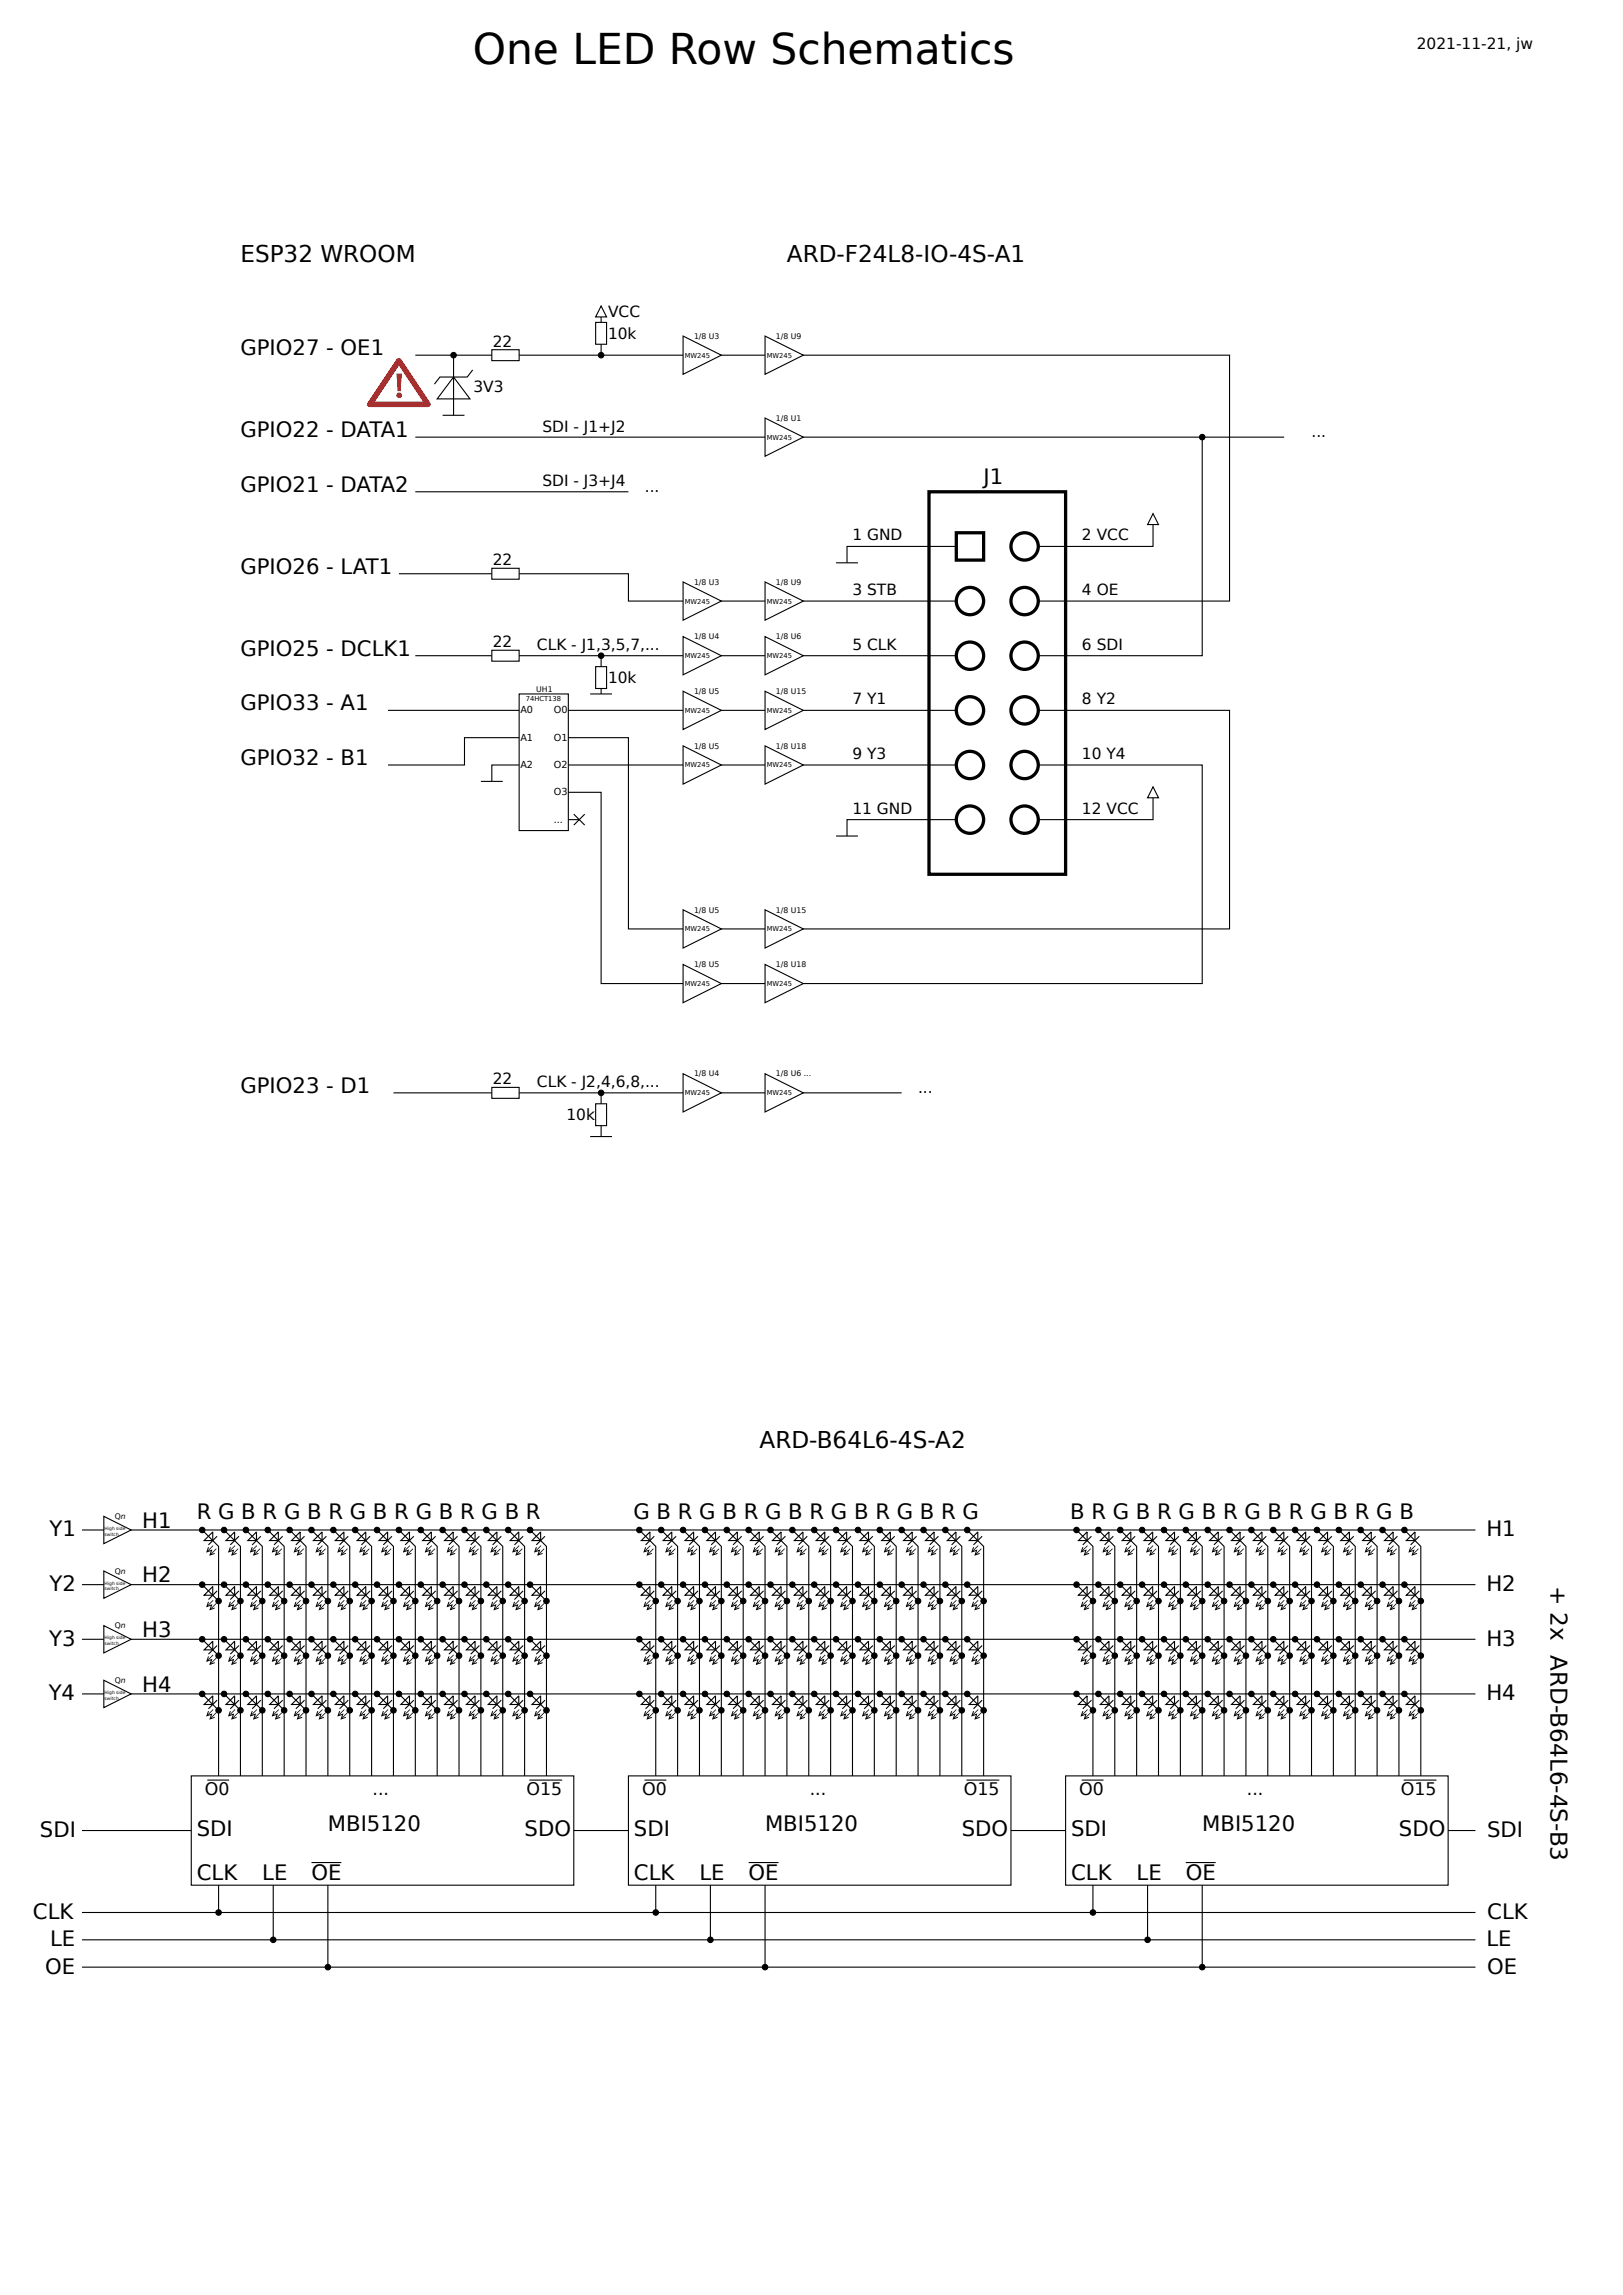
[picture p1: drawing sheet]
<svg xmlns="http://www.w3.org/2000/svg" width="297mm" height="420mm" viewBox="0 0 297 420" stroke-linecap="round" stroke-linejoin="round" font-family="sans-serif">
<defs><g id="words">
<text font-size="7.8" x="86.5" y="11.7">One LED Row Schematics</text>
<text font-size="5.6" fill="#f00" x="71.9" y="72.6">!</text>
<g font-size="4.2">
<text x="44" y="48">ESP32 WROOM</text>
<text x="144" y="48">ARD-F24L8-IO-4S-A1</text>
<text x="139" y="265">ARD-B64L6-4S-A2</text>
<text x="283.8" y="290.2" transform="rotate(90 283.8 290.2)">+ 2x ARD-B64L6-4S-B3</text>
</g>
<g font-size="3.9">
<text x="44" y="65">GPIO27 - OE1</text>
<text x="44" y="80">GPIO22 - DATA1</text>
<text x="44" y="90">GPIO21 - DATA2</text>
<text x="180" y="88.5">J1</text>
<text x="44" y="105">GPIO26 - LAT1</text>
<text x="44" y="120">GPIO25 - DCLK1</text>
<text x="44" y="130">GPIO33 - A1</text>
<text x="44" y="140">GPIO32 - B1</text>
<text x="44" y="200">GPIO23 - D1</text>
<text x="9" y="281.2">Y1</text>
<text x="26" y="279.6">H1</text>
<text x="36" y="278">R G B R G B R G B R G B R G B R</text>
<text x="115.9" y="278">G B R G B R G B R G B R G B R G</text>
<text x="195.8" y="278">B R G B R G B R G B R G B R G B</text>
<text x="272" y="281.2">H1</text>
<text x="9.1" y="291.2">Y2</text>
<text x="26" y="289.6">H2</text>
<text x="272" y="291.2">H2</text>
<text x="26" y="299.6">H3</text>
<text x="9" y="301.2">Y3</text>
<text x="272" y="301.2">H3</text>
<text x="8.9" y="311.2">Y4</text>
<text x="26" y="309.6">H4</text>
<text x="272" y="311.2">H4</text>
<text x="60" y="335">MBI5120</text>
<text x="140" y="335">MBI5120</text>
<text x="220" y="335">MBI5120</text>
<text x="7.3" y="336.2">SDI</text>
<text x="36" y="336">SDI</text>
<text x="96" y="336">SDO</text>
<text x="116" y="336">SDI</text>
<text x="176" y="336">SDO</text>
<text x="196" y="336">SDI</text>
<text x="256" y="336">SDO</text>
<text x="272.1" y="336.2">SDI</text>
<text x="36" y="344">CLK</text>
<text x="48" y="344">LE</text>
<text x="57" y="344">OE</text>
<text x="116" y="344">CLK</text>
<text x="128" y="344">LE</text>
<text x="137" y="344">OE</text>
<text x="196" y="344">CLK</text>
<text x="208" y="344">LE</text>
<text x="217" y="344">OE</text>
<text x="6" y="351.2">CLK</text>
<text x="272.2" y="351.2">CLK</text>
<text x="9.2" y="356.2">LE</text>
<text x="272" y="356.2">LE</text>
<text x="8.3" y="361.2">OE</text>
<text x="272.2" y="361.2">OE</text>
</g>
<g font-size="3.2">
<text x="37.5" y="328.4">O0</text>
<text x="68.2" y="328.4">...</text>
<text x="96.4" y="328.4">O15</text>
<text x="117.5" y="328.4">O0</text>
<text x="148.2" y="328.4">...</text>
<text x="176.4" y="328.4">O15</text>
<text x="197.5" y="328.4">O0</text>
<text x="228.2" y="328.4">...</text>
<text x="256.4" y="328.4">O15</text>
</g>
<g font-size="2.8">
<text x="259.3" y="9">2021-11-21, jw</text>
<text x="111.3" y="58">VCC</text>
<text x="90.2" y="63.5">22</text>
<text x="111.3" y="62">10k</text>
<text x="86.6" y="71.7">3V3</text>
<text x="99.3" y="79">SDI - J1+J2</text>
<text x="240" y="80">...</text>
<text x="99.3" y="89">SDI - J3+J4</text>
<text x="118" y="90">...</text>
<text x="156" y="98.9">1 GND</text>
<text x="198" y="98.9">2 VCC</text>
<text x="90.2" y="103.5">22</text>
<text x="156" y="108.9">3 STB</text>
<text x="198" y="108.9">4 OE</text>
<text x="90.2" y="118.5">22</text>
<text x="98.3" y="119">CLK - J1,3,5,7,...</text>
<text x="156" y="118.9">5 CLK</text>
<text x="198" y="118.9">6 SDI</text>
<text x="111.3" y="125">10k</text>
<text x="156" y="128.9">7 Y1</text>
<text x="198" y="128.9">8 Y2</text>
<text x="156" y="138.9">9 Y3</text>
<text x="198" y="138.9">10 Y4</text>
<text x="156" y="148.9">11 GND</text>
<text x="198" y="148.9">12 VCC</text>
<text x="90.2" y="198.5">22</text>
<text x="98.3" y="199">CLK - J2,4,6,8,...</text>
<text x="168" y="200">...</text>
<text x="103.6" y="205">10k</text>
</g>
<g font-size="1.8">
<text x="95.2" y="130.5">A0</text>
<text x="101.4" y="130.5">O0</text>
<text x="95.2" y="135.5">A1</text>
<text x="101.4" y="135.5">O1</text>
<text x="95.2" y="140.5">A2</text>
<text x="101.4" y="140.5">O2</text>
<text x="101.4" y="145.5">O3</text>
<text x="101.4" y="150.5">...</text>
</g>
<g font-size="1.4">
<text x="127" y="62">1/8 U3</text>
<text x="142" y="62">1/8 U9</text>
<text x="142" y="77">1/8 U1</text>
<text x="127" y="107">1/8 U3</text>
<text x="142" y="107">1/8 U9</text>
<text x="127" y="117">1/8 U4</text>
<text x="142" y="117">1/8 U6</text>
<text x="98.1" y="126.6">UH1</text>
<text x="127" y="127">1/8 U5</text>
<text x="142" y="127">1/8 U15</text>
<text x="127" y="137">1/8 U5</text>
<text x="142" y="137">1/8 U18</text>
<text x="127" y="167">1/8 U5</text>
<text x="142" y="167">1/8 U15</text>
<text x="127" y="177">1/8 U5</text>
<text x="142" y="177">1/8 U18</text>
<text x="127" y="197">1/8 U4</text>
<text x="142" y="197">1/8 U6 ...</text>
<text x="21" y="278">Qn</text>
<text x="21" y="288">Qn</text>
<text x="21" y="298">Qn</text>
<text x="21" y="308">Qn</text>
</g>
<g font-size="1.2">
<text x="125.3" y="65.4">MW245</text>
<text x="140.3" y="65.4">MW245</text>
<text x="140.3" y="80.4">MW245</text>
<text x="125.3" y="110.4">MW245</text>
<text x="140.3" y="110.4">MW245</text>
<text x="125.3" y="120.4">MW245</text>
<text x="140.3" y="120.4">MW245</text>
<text x="96.2" y="128.3">74HCT138</text>
<text x="125.3" y="130.4">MW245</text>
<text x="140.3" y="130.4">MW245</text>
<text x="125.3" y="140.4">MW245</text>
<text x="140.3" y="140.4">MW245</text>
<text x="125.3" y="170.4">MW245</text>
<text x="140.3" y="170.4">MW245</text>
<text x="125.3" y="180.4">MW245</text>
<text x="140.3" y="180.4">MW245</text>
<text x="125.3" y="200.4">MW245</text>
<text x="140.3" y="200.4">MW245</text>
</g>
<g font-size=".8">
<text x="19.1" y="280">High side</text>
<text x="19.1" y="281">switch</text>
<text x="19.1" y="290">High side</text>
<text x="19.1" y="291">switch</text>
<text x="19.1" y="300">High side</text>
<text x="19.1" y="301">switch</text>
<text x="19.1" y="310">High side</text>
<text x="19.1" y="311">switch</text>
</g>
</g></defs>
<g fill="none" stroke="#000" stroke-width=".6">
<path d="M170 90h25v70h-25zM175 97.5h5v5h-5z"/>
<circle cx="177.5" cy="110" r="2.5"/>
<circle cx="177.5" cy="120" r="2.5"/>
<circle cx="187.5" cy="110" r="2.5"/>
<circle cx="187.5" cy="120" r="2.5"/>
<circle cx="187.5" cy="100" r="2.5"/>
<circle cx="177.5" cy="130" r="2.5"/>
<circle cx="187.5" cy="130" r="2.5"/>
<circle cx="177.5" cy="150" r="2.5"/>
<circle cx="177.5" cy="140" r="2.5"/>
<circle cx="187.5" cy="150" r="2.5"/>
<circle cx="187.5" cy="140" r="2.5"/>
</g>
<path d="M83 65v11M73 105h42v5h60" fill="none" stroke="#000" stroke-width=".2"/>
<path d="M90 104h5v2h-5z" fill="#fff" stroke="#000" stroke-width=".2"/>
<path d="M81 76h4M76 120h99M110 120v7M153 103h4M175 100h-20v3" fill="none" stroke="#000" stroke-width=".2"/>
<circle cx="83" cy="65" r=".5" fill="#000" stroke="#000" stroke-width=".2"/>
<g fill="#fff" stroke="#000" stroke-width=".2">
<path d="M90 119h5v2h-5z"/>
<path d="M109 122h2v4h-2z"/>
</g>
<circle cx="110" cy="120" r=".5" fill="#000" stroke="#000" stroke-width=".2"/>
<g fill="#fff" stroke="#000" stroke-width=".2">
<path d="M125 116.5l7 3.5-7 3.5z"/>
<path d="M140 116.5l7 3.5-7 3.5z"/>
</g>
<path d="M71 130h104" fill="none" stroke="#000" stroke-width=".2"/>
<g fill="#fff" stroke="#000" stroke-width=".2">
<path d="M125 126.5l7 3.5-7 3.5z"/>
<path d="M140 126.5l7 3.5-7 3.5z"/>
<path d="M95 127h9v25h-9z"/>
<path d="M90 140h5l-5 3z"/>
</g>
<path d="M95 135h-10v5h-14M88 143h4M104 140h71" fill="none" stroke="#000" stroke-width=".2"/>
<g fill="#fff" stroke="#000" stroke-width=".2">
<path d="M125 136.5l7 3.5-7 3.5z"/>
<path d="M140 136.5l7 3.5-7 3.5z"/>
</g>
<path d="M104 150h2" fill="none" stroke="#000" stroke-width=".2"/>
<g fill="#fff" stroke="#000" stroke-width=".2">
<path d="M105 151l2-2z"/>
<path d="M105 149l2 2z"/>
</g>
<path d="M153 153h4M175 150h-20v3M190 140h30v40h-110v-35h-6" fill="none" stroke="#000" stroke-width=".2"/>
<g fill="#fff" stroke="#000" stroke-width=".2">
<path d="M125 176.5l7 3.5-7 3.5z"/>
<path d="M140 176.5l7 3.5-7 3.5z"/>
</g>
<path d="M190 130h35v40h-110v-35h-11" fill="none" stroke="#000" stroke-width=".2"/>
<g fill="#fff" stroke="#000" stroke-width=".2">
<path d="M125 166.5l7 3.5-7 3.5z"/>
<path d="M140 166.5l7 3.5-7 3.5z"/>
</g>
<path d="M110 58v7M76 65h149v45h-35M211 94l1 2h-2zM211 96v4h-21M211 144l1 2h-2zM211 146v4h-21" fill="none" stroke="#000" stroke-width=".2"/>
<g fill="#fff" stroke="#000" stroke-width=".2">
<path d="M90 64h5v2h-5z"/>
<path d="M109 59h2v4h-2z"/>
</g>
<circle cx="110" cy="65" r=".5" fill="#000" stroke="#000" stroke-width=".2"/>
<path d="M110 56l1 2h-2z" fill="none" stroke="#000" stroke-width=".2"/>
<path d="M140 61.5l7 3.5-7 3.5z" fill="#fff" stroke="#000" stroke-width=".2"/>
<path d="M76 80h144v40h-30" fill="none" stroke="#000" stroke-width=".2"/>
<path d="M140 76.5l7 3.5-7 3.5z" fill="#fff" stroke="#000" stroke-width=".2"/>
<path d="M220 80h15M72 200h93" fill="none" stroke="#000" stroke-width=".2"/>
<circle cx="220" cy="80" r=".5" fill="#000" stroke="#000" stroke-width=".2"/>
<g fill="#fff" stroke="#000" stroke-width=".2">
<path d="M90 199h5v2h-5z"/>
<path d="M125 196.5l7 3.5-7 3.5z"/>
<path d="M140 196.5l7 3.5-7 3.5z"/>
</g>
<path d="M110 200v8" fill="none" stroke="#000" stroke-width=".2"/>
<path d="M109 202h2v4h-2z" fill="#fff" stroke="#000" stroke-width=".2"/>
<path d="M108 208h4" fill="none" stroke="#000" stroke-width=".2"/>
<circle cx="110" cy="200" r=".5" fill="#000" stroke="#000" stroke-width=".2"/>
<g fill="#fff" stroke="#000" stroke-width=".2">
<path d="M125 61.5l7 3.5-7 3.5z"/>
<path d="M125 106.5l7 3.5-7 3.5z"/>
<path d="M140 106.5l7 3.5-7 3.5z"/>
</g>
<path d="M76 90h39M15 280h255M15 290h255" fill="none" stroke="#000" stroke-width=".2"/>
<path d="M19 277.5l5 2.5-5 2.5z" fill="#fff" stroke="#000" stroke-width=".2"/>
<path d="M15 300h255" fill="none" stroke="#000" stroke-width=".2"/>
<path d="M19 287.5l5 2.5-5 2.5z" fill="#fff" stroke="#000" stroke-width=".2"/>
<path d="M15 310h255" fill="none" stroke="#000" stroke-width=".2"/>
<g fill="#fff" stroke="#000" stroke-width=".2">
<path d="M19 297.5l5 2.5-5 2.5z"/>
<path d="M19 307.5l5 2.5-5 2.5z"/>
</g>
<g fill="none" stroke="#000" stroke-width=".2">
<path d="M83 69l3 4h-6zM86.5 67.7l-1 1.3h-5l-1 1.3M108 127h4M37 280l3 3v42M41 280l3 3v42M45 280l3 3v42M49 280l3 3v42M53 280l3 3v42M57 280l3 3v42M61 280l3 3v42M65 280l3 3v42M69 280l3 3v42"/>
<path d="M73 280l3 3v42M77 280l3 3v42M81 280l3 3v42M85 280l3 3v42M89 280l3 3v42M93 280l3 3v42M97 280l3 3v42M117 280l3 3v42M121 280l3 3v42M125 280l3 3v42M129 280l3 3v42M133 280l3 3v42"/>
<path d="M137 280l3 3v42M141 280l3 3v42M145 280l3 3v42M149 280l3 3v42M153 280l3 3v42M157 280l3 3v42M161 280l3 3v42M165 280l3 3v42M169 280l3 3v42M173 280l3 3v42M177 280l3 3v42M197 280l3 3v42"/>
<path d="M201 280l3 3v42M205 280l3 3v42M209 280l3 3v42M213 280l3 3v42M217 280l3 3v42M221 280l3 3v42M225 280l3 3v42M229 280l3 3v42M233 280l3 3v42M237 280l3 3v42M241 280l3 3v42M245 280l3 3v42"/>
<path d="M249 280l3 3v42M253 280l3 3v42M257 280l3 3v42M37 290l3 3M38.2 293.1l-.3 .9 .8-.3-.3 .9 .9-.3M38.2 283.1l-.3 .9 .8-.3-.3 .9 .9-.3M38.9 280.4v1.5h-1.5zM38.9 290.4v1.5h-1.5zM39 292.9l-1.1 1.1M39 282.9l-1.1 1.1M39.6 283.4l-1.2 1.2M39.6 293.4l-1.2 1.2"/>
<path d="M39.7 281.1l-1.6 1.6M39.7 291.1l-1.6 1.6M41 290l3 3M42.2 283.1l-.3 .9 .8-.3-.3 .9 .9-.3M42.2 293.1l-.3 .9 .8-.3-.3 .9 .9-.3M42.9 280.4v1.5h-1.5zM42.9 290.4v1.5h-1.5zM43 292.9l-1.1 1.1M43 282.9l-1.1 1.1M43.6 283.4l-1.2 1.2M43.6 293.4l-1.2 1.2M43.7 281.1l-1.6 1.6"/>
<path d="M43.7 291.1l-1.6 1.6M45 290l3 3M45.4 281.9l1.5-1.5v1.5zM45.4 291.9l1.5-1.5v1.5zM46.2 283.1l-.3 .9 .8-.3-.3 .9 .9-.3M46.2 293.1l-.3 .9 .8-.3-.3 .9 .9-.3M47 292.9l-1.1 1.1M47 282.9l-1.1 1.1M47.6 283.4l-1.2 1.2M47.6 293.4l-1.2 1.2M47.7 281.1l-1.6 1.6M47.7 291.1l-1.6 1.6"/>
<path d="M49 290l3 3M49.4 281.9l1.5-1.5v1.5zM49.4 291.9l1.5-1.5v1.5zM50.2 283.1l-.3 .9 .8-.3-.3 .9 .9-.3M50.2 293.1l-.3 .9 .8-.3-.3 .9 .9-.3M51 282.9l-1.1 1.1M51 292.9l-1.1 1.1M51.6 283.4l-1.2 1.2M51.6 293.4l-1.2 1.2M51.7 281.1l-1.6 1.6M51.7 291.1l-1.6 1.6M53 290l3 3"/>
<path d="M54.2 283.1l-.3 .9 .8-.3-.3 .9 .9-.3M54.2 293.1l-.3 .9 .8-.3-.3 .9 .9-.3M54.9 280.4v1.5h-1.5zM54.9 290.4v1.5h-1.5zM55 282.9l-1.1 1.1M55 292.9l-1.1 1.1M55.6 283.4l-1.2 1.2M55.6 293.4l-1.2 1.2M55.7 281.1l-1.6 1.6M55.7 291.1l-1.6 1.6M57 290l3 3M57.4 281.9l1.5-1.5v1.5z"/>
<path d="M57.4 291.9l1.5-1.5v1.5zM58.2 283.1l-.3 .9 .8-.3-.3 .9 .9-.3M58.2 293.1l-.3 .9 .8-.3-.3 .9 .9-.3M59 282.9l-1.1 1.1M59 292.9l-1.1 1.1M59.6 283.4l-1.2 1.2M59.6 293.4l-1.2 1.2M59.7 281.1l-1.6 1.6M59.7 291.1l-1.6 1.6M61 290l3 3M61.4 281.9l1.5-1.5v1.5zM61.4 291.9l1.5-1.5v1.5z"/>
<path d="M62.2 283.1l-.3 .9 .8-.3-.3 .9 .9-.3M62.2 293.1l-.3 .9 .8-.3-.3 .9 .9-.3M63 282.9l-1.1 1.1M63 292.9l-1.1 1.1M63.6 293.4l-1.2 1.2M63.6 283.4l-1.2 1.2M63.7 281.1l-1.6 1.6M63.7 291.1l-1.6 1.6M65 290l3 3M66.2 293.1l-.3 .9 .8-.3-.3 .9 .9-.3M66.2 283.1l-.3 .9 .8-.3-.3 .9 .9-.3M66.9 280.4v1.5h-1.5z"/>
<path d="M66.9 290.4v1.5h-1.5zM67 282.9l-1.1 1.1M67 292.9l-1.1 1.1M67.6 283.4l-1.2 1.2M67.6 293.4l-1.2 1.2M67.7 291.1l-1.6 1.6M67.7 281.1l-1.6 1.6M69 290l3 3M69.4 281.9l1.5-1.5v1.5zM69.4 291.9l1.5-1.5v1.5zM70.2 293.1l-.3 .9 .8-.3-.3 .9 .9-.3M70.2 283.1l-.3 .9 .8-.3-.3 .9 .9-.3"/>
<path d="M71 292.9l-1.1 1.1M71 282.9l-1.1 1.1M71.6 293.4l-1.2 1.2M71.6 283.4l-1.2 1.2M71.7 281.1l-1.6 1.6M71.7 291.1l-1.6 1.6M73 290l3 3M73.4 281.9l1.5-1.5v1.5zM73.4 291.9l1.5-1.5v1.5zM74.2 293.1l-.3 .9 .8-.3-.3 .9 .9-.3M74.2 283.1l-.3 .9 .8-.3-.3 .9 .9-.3M75 292.9l-1.1 1.1"/>
<path d="M75 282.9l-1.1 1.1M75.6 283.4l-1.2 1.2M75.6 293.4l-1.2 1.2M75.7 281.1l-1.6 1.6M75.7 291.1l-1.6 1.6M77 290l3 3M78.2 293.1l-.3 .9 .8-.3-.3 .9 .9-.3M78.2 283.1l-.3 .9 .8-.3-.3 .9 .9-.3M78.9 280.4v1.5h-1.5zM78.9 290.4v1.5h-1.5zM79 292.9l-1.1 1.1M79 282.9l-1.1 1.1"/>
<path d="M79.6 283.4l-1.2 1.2M79.6 293.4l-1.2 1.2M79.7 281.1l-1.6 1.6M79.7 291.1l-1.6 1.6M81 290l3 3M81.4 281.9l1.5-1.5v1.5zM81.4 291.9l1.5-1.5v1.5zM82.2 293.1l-.3 .9 .8-.3-.3 .9 .9-.3M82.2 283.1l-.3 .9 .8-.3-.3 .9 .9-.3M83 292.9l-1.1 1.1M83 282.9l-1.1 1.1M83.6 283.4l-1.2 1.2"/>
<path d="M83.6 293.4l-1.2 1.2M83.7 281.1l-1.6 1.6M83.7 291.1l-1.6 1.6M85 290l3 3M85.4 281.9l1.5-1.5v1.5zM85.4 291.9l1.5-1.5v1.5zM86.2 283.1l-.3 .9 .8-.3-.3 .9 .9-.3M86.2 293.1l-.3 .9 .8-.3-.3 .9 .9-.3M87 292.9l-1.1 1.1M87 282.9l-1.1 1.1M87.6 293.4l-1.2 1.2M87.6 283.4l-1.2 1.2"/>
<path d="M87.7 281.1l-1.6 1.6M87.7 291.1l-1.6 1.6M89 290l3 3M90.2 283.1l-.3 .9 .8-.3-.3 .9 .9-.3M90.2 293.1l-.3 .9 .8-.3-.3 .9 .9-.3M90.9 280.4v1.5h-1.5zM90.9 290.4v1.5h-1.5zM91 292.9l-1.1 1.1M91 282.9l-1.1 1.1M91.6 293.4l-1.2 1.2M91.6 283.4l-1.2 1.2M91.7 291.1l-1.6 1.6"/>
<path d="M91.7 281.1l-1.6 1.6M93 290l3 3M93.4 281.9l1.5-1.5v1.5zM93.4 291.9l1.5-1.5v1.5zM94.2 283.1l-.3 .9 .8-.3-.3 .9 .9-.3M94.2 293.1l-.3 .9 .8-.3-.3 .9 .9-.3M95 282.9l-1.1 1.1M95 292.9l-1.1 1.1M95.6 293.4l-1.2 1.2M95.6 283.4l-1.2 1.2M95.7 281.1l-1.6 1.6M95.7 291.1l-1.6 1.6"/>
<path d="M97 290l3 3M97.4 281.9l1.5-1.5v1.5zM97.4 291.9l1.5-1.5v1.5zM98.2 293.1l-.3 .9 .8-.3-.3 .9 .9-.3M98.2 283.1l-.3 .9 .8-.3-.3 .9 .9-.3M99 282.9l-1.1 1.1M99 292.9l-1.1 1.1M99.6 283.4l-1.2 1.2M99.6 293.4l-1.2 1.2M99.7 281.1l-1.6 1.6M99.7 291.1l-1.6 1.6M117 290l3 3"/>
<path d="M118.2 293.1l-.3 .9 .8-.3-.3 .9 .9-.3M118.2 283.1l-.3 .9 .8-.3-.3 .9 .9-.3M118.9 280.4v1.5h-1.5zM118.9 290.4v1.5h-1.5zM119 282.9l-1.1 1.1M119 292.9l-1.1 1.1M119.6 283.4l-1.2 1.2M119.6 293.4l-1.2 1.2M119.7 281.1l-1.6 1.6M119.7 291.1l-1.6 1.6M121 290l3 3M121.4 281.9l1.5-1.5v1.5z"/>
<path d="M121.4 291.9l1.5-1.5v1.5zM122.2 293.1l-.3 .9 .8-.3-.3 .9 .9-.3M122.2 283.1l-.3 .9 .8-.3-.3 .9 .9-.3M123 282.9l-1.1 1.1M123 292.9l-1.1 1.1M123.6 283.4l-1.2 1.2M123.6 293.4l-1.2 1.2M123.7 281.1l-1.6 1.6M123.7 291.1l-1.6 1.6M125 290l3 3M126.2 283.1l-.3 .9 .8-.3-.3 .9 .9-.3M126.2 293.1l-.3 .9 .8-.3-.3 .9 .9-.3"/>
<path d="M126.9 280.4v1.5h-1.5zM126.9 290.4v1.5h-1.5zM127 282.9l-1.1 1.1M127 292.9l-1.1 1.1M127.6 283.4l-1.2 1.2M127.6 293.4l-1.2 1.2M127.7 281.1l-1.6 1.6M127.7 291.1l-1.6 1.6M129 290l3 3M130.2 283.1l-.3 .9 .8-.3-.3 .9 .9-.3M130.2 293.1l-.3 .9 .8-.3-.3 .9 .9-.3M130.9 280.4v1.5h-1.5z"/>
<path d="M130.9 290.4v1.5h-1.5zM131 282.9l-1.1 1.1M131 292.9l-1.1 1.1M131.6 293.4l-1.2 1.2M131.6 283.4l-1.2 1.2M131.7 281.1l-1.6 1.6M131.7 291.1l-1.6 1.6M133 290l3 3M133.4 281.9l1.5-1.5v1.5zM133.4 291.9l1.5-1.5v1.5zM134.2 293.1l-.3 .9 .8-.3-.3 .9 .9-.3M134.2 283.1l-.3 .9 .8-.3-.3 .9 .9-.3"/>
<path d="M135 282.9l-1.1 1.1M135 292.9l-1.1 1.1M135.6 283.4l-1.2 1.2M135.6 293.4l-1.2 1.2M135.7 281.1l-1.6 1.6M135.7 291.1l-1.6 1.6M137 290l3 3M138.2 293.1l-.3 .9 .8-.3-.3 .9 .9-.3M138.2 283.1l-.3 .9 .8-.3-.3 .9 .9-.3M138.9 280.4v1.5h-1.5zM138.9 290.4v1.5h-1.5zM139 292.9l-1.1 1.1"/>
<path d="M139 282.9l-1.1 1.1M139.6 283.4l-1.2 1.2M139.6 293.4l-1.2 1.2M139.7 281.1l-1.6 1.6M139.7 291.1l-1.6 1.6M141 290l3 3M142.2 283.1l-.3 .9 .8-.3-.3 .9 .9-.3M142.2 293.1l-.3 .9 .8-.3-.3 .9 .9-.3M142.9 280.4v1.5h-1.5zM142.9 290.4v1.5h-1.5zM143 292.9l-1.1 1.1M143 282.9l-1.1 1.1"/>
<path d="M143.6 293.4l-1.2 1.2M143.6 283.4l-1.2 1.2M143.7 281.1l-1.6 1.6M143.7 291.1l-1.6 1.6M145 290l3 3M145.4 281.9l1.5-1.5v1.5zM145.4 291.9l1.5-1.5v1.5zM146.2 283.1l-.3 .9 .8-.3-.3 .9 .9-.3M146.2 293.1l-.3 .9 .8-.3-.3 .9 .9-.3M147 292.9l-1.1 1.1M147 282.9l-1.1 1.1M147.6 283.4l-1.2 1.2"/>
<path d="M147.6 293.4l-1.2 1.2M147.7 281.1l-1.6 1.6M147.7 291.1l-1.6 1.6M149 290l3 3M150.2 283.1l-.3 .9 .8-.3-.3 .9 .9-.3M150.2 293.1l-.3 .9 .8-.3-.3 .9 .9-.3M150.9 280.4v1.5h-1.5zM150.9 290.4v1.5h-1.5zM151 282.9l-1.1 1.1M151 292.9l-1.1 1.1M151.6 293.4l-1.2 1.2M151.6 283.4l-1.2 1.2"/>
<path d="M151.7 281.1l-1.6 1.6M151.7 291.1l-1.6 1.6M153 290l3 3M154.2 283.1l-.3 .9 .8-.3-.3 .9 .9-.3M154.2 293.1l-.3 .9 .8-.3-.3 .9 .9-.3M154.9 280.4v1.5h-1.5zM154.9 290.4v1.5h-1.5zM155 282.9l-1.1 1.1M155 292.9l-1.1 1.1M155.6 293.4l-1.2 1.2M155.6 283.4l-1.2 1.2M155.7 281.1l-1.6 1.6"/>
<path d="M155.7 291.1l-1.6 1.6M157 290l3 3M157.4 281.9l1.5-1.5v1.5zM157.4 291.9l1.5-1.5v1.5zM158.2 283.1l-.3 .9 .8-.3-.3 .9 .9-.3M158.2 293.1l-.3 .9 .8-.3-.3 .9 .9-.3M159 282.9l-1.1 1.1M159 292.9l-1.1 1.1M159.6 283.4l-1.2 1.2M159.6 293.4l-1.2 1.2M159.7 281.1l-1.6 1.6M159.7 291.1l-1.6 1.6"/>
<path d="M161 290l3 3M162.2 283.1l-.3 .9 .8-.3-.3 .9 .9-.3M162.2 293.1l-.3 .9 .8-.3-.3 .9 .9-.3M162.9 280.4v1.5h-1.5zM162.9 290.4v1.5h-1.5zM163 282.9l-1.1 1.1M163 292.9l-1.1 1.1M163.6 283.4l-1.2 1.2M163.6 293.4l-1.2 1.2M163.7 281.1l-1.6 1.6M163.7 291.1l-1.6 1.6M165 290l3 3"/>
<path d="M166.2 293.1l-.3 .9 .8-.3-.3 .9 .9-.3M166.2 283.1l-.3 .9 .8-.3-.3 .9 .9-.3M166.9 280.4v1.5h-1.5zM166.9 290.4v1.5h-1.5zM167 292.9l-1.1 1.1M167 282.9l-1.1 1.1M167.6 293.4l-1.2 1.2M167.6 283.4l-1.2 1.2M167.7 291.1l-1.6 1.6M167.7 281.1l-1.6 1.6M169 290l3 3M169.4 281.9l1.5-1.5v1.5z"/>
<path d="M169.4 291.9l1.5-1.5v1.5zM170.2 283.1l-.3 .9 .8-.3-.3 .9 .9-.3M170.2 293.1l-.3 .9 .8-.3-.3 .9 .9-.3M171 292.9l-1.1 1.1M171 282.9l-1.1 1.1M171.6 283.4l-1.2 1.2M171.6 293.4l-1.2 1.2M171.7 281.1l-1.6 1.6M171.7 291.1l-1.6 1.6M173 290l3 3M173.4 281.9l1.5-1.5v1.5zM173.4 291.9l1.5-1.5v1.5z"/>
<path d="M174.2 283.1l-.3 .9 .8-.3-.3 .9 .9-.3M174.2 293.1l-.3 .9 .8-.3-.3 .9 .9-.3M175 292.9l-1.1 1.1M175 282.9l-1.1 1.1M175.6 293.4l-1.2 1.2M175.6 283.4l-1.2 1.2M175.7 281.1l-1.6 1.6M175.7 291.1l-1.6 1.6M177 290l3 3M178.2 283.1l-.3 .9 .8-.3-.3 .9 .9-.3M178.2 293.1l-.3 .9 .8-.3-.3 .9 .9-.3M178.9 280.4v1.5h-1.5z"/>
<path d="M178.9 290.4v1.5h-1.5zM179 282.9l-1.1 1.1M179 292.9l-1.1 1.1M179.6 283.4l-1.2 1.2M179.6 293.4l-1.2 1.2M179.7 281.1l-1.6 1.6M179.7 291.1l-1.6 1.6M197 290l3 3M197.4 281.9l1.5-1.5v1.5zM197.4 291.9l1.5-1.5v1.5zM198.2 293.1l-.3 .9 .8-.3-.3 .9 .9-.3M198.2 283.1l-.3 .9 .8-.3-.3 .9 .9-.3"/>
<path d="M199 292.9l-1.1 1.1M199 282.9l-1.1 1.1M199.6 293.4l-1.2 1.2M199.6 283.4l-1.2 1.2M199.7 281.1l-1.6 1.6M199.7 291.1l-1.6 1.6M201 290l3 3M202.2 293.1l-.3 .9 .8-.3-.3 .9 .9-.3M202.2 283.1l-.3 .9 .8-.3-.3 .9 .9-.3M202.9 280.4v1.5h-1.5zM202.9 290.4v1.5h-1.5zM203 292.9l-1.1 1.1"/>
<path d="M203 282.9l-1.1 1.1M203.6 293.4l-1.2 1.2M203.6 283.4l-1.2 1.2M203.7 281.1l-1.6 1.6M203.7 291.1l-1.6 1.6M205 290l3 3M205.4 281.9l1.5-1.5v1.5zM205.4 291.9l1.5-1.5v1.5zM206.2 293.1l-.3 .9 .8-.3-.3 .9 .9-.3M206.2 283.1l-.3 .9 .8-.3-.3 .9 .9-.3M207 292.9l-1.1 1.1M207 282.9l-1.1 1.1"/>
<path d="M207.6 293.4l-1.2 1.2M207.6 283.4l-1.2 1.2M207.7 281.1l-1.6 1.6M207.7 291.1l-1.6 1.6M209 290l3 3M209.4 281.9l1.5-1.5v1.5zM209.4 291.9l1.5-1.5v1.5zM210.2 293.1l-.3 .9 .8-.3-.3 .9 .9-.3M210.2 283.1l-.3 .9 .8-.3-.3 .9 .9-.3M211 292.9l-1.1 1.1M211 282.9l-1.1 1.1M211.6 283.4l-1.2 1.2"/>
<path d="M211.6 293.4l-1.2 1.2M211.7 281.1l-1.6 1.6M211.7 291.1l-1.6 1.6M213 290l3 3M213.4 281.9l1.5-1.5v1.5zM214.2 283.1l-.3 .9 .8-.3-.3 .9 .9-.3M214.2 293.1l-.3 .9 .8-.3-.3 .9 .9-.3M214.9 290.4v1.5h-1.5zM215 282.9l-1.1 1.1M215 292.9l-1.1 1.1M215.6 293.4l-1.2 1.2M215.6 283.4l-1.2 1.2"/>
<path d="M215.7 281.1l-1.6 1.6M215.7 291.1l-1.6 1.6M217 290l3 3M217.4 281.9l1.5-1.5v1.5zM217.4 291.9l1.5-1.5v1.5zM218.2 283.1l-.3 .9 .8-.3-.3 .9 .9-.3M218.2 293.1l-.3 .9 .8-.3-.3 .9 .9-.3M219 282.9l-1.1 1.1M219 292.9l-1.1 1.1M219.6 293.4l-1.2 1.2M219.6 283.4l-1.2 1.2M219.7 281.1l-1.6 1.6"/>
<path d="M219.7 291.1l-1.6 1.6M221 290l3 3M221.4 281.9l1.5-1.5v1.5zM221.4 291.9l1.5-1.5v1.5zM222.2 283.1l-.3 .9 .8-.3-.3 .9 .9-.3M222.2 293.1l-.3 .9 .8-.3-.3 .9 .9-.3M223 282.9l-1.1 1.1M223 292.9l-1.1 1.1M223.6 293.4l-1.2 1.2M223.6 283.4l-1.2 1.2M223.7 281.1l-1.6 1.6M223.7 291.1l-1.6 1.6"/>
<path d="M225 290l3 3M226.2 283.1l-.3 .9 .8-.3-.3 .9 .9-.3M226.2 293.1l-.3 .9 .8-.3-.3 .9 .9-.3M226.9 280.4v1.5h-1.5zM226.9 290.4v1.5h-1.5zM227 282.9l-1.1 1.1M227 292.9l-1.1 1.1M227.6 293.4l-1.2 1.2M227.6 283.4l-1.2 1.2M227.7 281.1l-1.6 1.6M227.7 291.1l-1.6 1.6M229 290l3 3"/>
<path d="M230.2 283.1l-.3 .9 .8-.3-.3 .9 .9-.3M230.2 293.1l-.3 .9 .8-.3-.3 .9 .9-.3M230.9 280.4v1.5h-1.5zM230.9 290.4v1.5h-1.5zM231 282.9l-1.1 1.1M231 292.9l-1.1 1.1M231.6 283.4l-1.2 1.2M231.6 293.4l-1.2 1.2M231.7 281.1l-1.6 1.6M231.7 291.1l-1.6 1.6M233 290l3 3M233.4 281.9l1.5-1.5v1.5z"/>
<path d="M233.4 291.9l1.5-1.5v1.5zM234.2 283.1l-.3 .9 .8-.3-.3 .9 .9-.3M234.2 293.1l-.3 .9 .8-.3-.3 .9 .9-.3M235 292.9l-1.1 1.1M235 282.9l-1.1 1.1M235.6 283.4l-1.2 1.2M235.6 293.4l-1.2 1.2M235.7 281.1l-1.6 1.6M235.7 291.1l-1.6 1.6M237 290l3 3M238.2 283.1l-.3 .9 .8-.3-.3 .9 .9-.3M238.2 293.1l-.3 .9 .8-.3-.3 .9 .9-.3"/>
<path d="M238.9 280.4v1.5h-1.5zM238.9 290.4v1.5h-1.5zM239 292.9l-1.1 1.1M239 282.9l-1.1 1.1M239.6 293.4l-1.2 1.2M239.6 283.4l-1.2 1.2M239.7 291.1l-1.6 1.6M239.7 281.1l-1.6 1.6M241 290l3 3M242.2 283.1l-.3 .9 .8-.3-.3 .9 .9-.3M242.2 293.1l-.3 .9 .8-.3-.3 .9 .9-.3M242.9 280.4v1.5h-1.5z"/>
<path d="M242.9 290.4v1.5h-1.5zM243 282.9l-1.1 1.1M243 292.9l-1.1 1.1M243.6 283.4l-1.2 1.2M243.6 293.4l-1.2 1.2M243.7 281.1l-1.6 1.6M243.7 291.1l-1.6 1.6M245 290l3 3M245.4 281.9l1.5-1.5v1.5zM245.4 291.9l1.5-1.5v1.5zM246.2 283.1l-.3 .9 .8-.3-.3 .9 .9-.3M246.2 293.1l-.3 .9 .8-.3-.3 .9 .9-.3"/>
<path d="M247 282.9l-1.1 1.1M247 292.9l-1.1 1.1M247.6 283.4l-1.2 1.2M247.6 293.4l-1.2 1.2M247.7 281.1l-1.6 1.6M247.7 291.1l-1.6 1.6M249 290l3 3M249.4 281.9l1.5-1.5v1.5zM250.2 283.1l-.3 .9 .8-.3-.3 .9 .9-.3M250.2 293.1l-.3 .9 .8-.3-.3 .9 .9-.3M250.9 290.4v1.5h-1.5zM251 282.9l-1.1 1.1"/>
<path d="M251 292.9l-1.1 1.1M251.6 283.4l-1.2 1.2M251.6 293.4l-1.2 1.2M251.7 281.1l-1.6 1.6M251.7 291.1l-1.6 1.6M253 290l3 3M254.2 283.1l-.3 .9 .8-.3-.3 .9 .9-.3M254.2 293.1l-.3 .9 .8-.3-.3 .9 .9-.3M254.9 280.4v1.5h-1.5zM254.9 290.4v1.5h-1.5zM255 282.9l-1.1 1.1M255 292.9l-1.1 1.1"/>
<path d="M255.6 293.4l-1.2 1.2M255.6 283.4l-1.2 1.2M255.7 281.1l-1.6 1.6M255.7 291.1l-1.6 1.6M257 290l3 3M257.4 281.9l1.5-1.5v1.5zM257.4 291.9l1.5-1.5v1.5zM258.2 283.1l-.3 .9 .8-.3-.3 .9 .9-.3M258.2 293.1l-.3 .9 .8-.3-.3 .9 .9-.3M259 282.9l-1.1 1.1M259 292.9l-1.1 1.1M259.6 283.4l-1.2 1.2"/>
<path d="M259.6 293.4l-1.2 1.2M259.7 281.1l-1.6 1.6M259.7 291.1l-1.6 1.6M37 300l3 3M37 310l3 3M38.2 303.1l-.3 .9 .8-.3-.3 .9 .9-.3M38.2 313.1l-.3 .9 .8-.3-.3 .9 .9-.3M38.9 300.4v1.5h-1.5zM38.9 310.4v1.5h-1.5zM39 302.9l-1.1 1.1M39 312.9l-1.1 1.1M39.6 313.4l-1.2 1.2"/>
<path d="M39.6 303.4l-1.2 1.2M39.7 301.1l-1.6 1.6M39.7 311.1l-1.6 1.6M41 300l3 3M41 310l3 3M42.2 313.1l-.3 .9 .8-.3-.3 .9 .9-.3M42.2 303.1l-.3 .9 .8-.3-.3 .9 .9-.3M42.9 300.4v1.5h-1.5zM42.9 310.4v1.5h-1.5zM43 302.9l-1.1 1.1M43 312.9l-1.1 1.1M43.6 313.4l-1.2 1.2"/>
<path d="M43.6 303.4l-1.2 1.2M43.7 301.1l-1.6 1.6M43.7 311.1l-1.6 1.6M45 300l3 3M45 310l3 3M45.4 311.9l1.5-1.5v1.5zM46.2 313.1l-.3 .9 .8-.3-.3 .9 .9-.3M46.2 303.1l-.3 .9 .8-.3-.3 .9 .9-.3M46.9 300.4v1.5h-1.5zM47 302.9l-1.1 1.1M47 312.9l-1.1 1.1M47.6 313.4l-1.2 1.2"/>
<path d="M47.6 303.4l-1.2 1.2M47.7 301.1l-1.6 1.6M47.7 311.1l-1.6 1.6M49 300l3 3M49 310l3 3M49.4 311.9l1.5-1.5v1.5zM50.2 313.1l-.3 .9 .8-.3-.3 .9 .9-.3M50.2 303.1l-.3 .9 .8-.3-.3 .9 .9-.3M50.9 300.4v1.5h-1.5zM51 312.9l-1.1 1.1M51 302.9l-1.1 1.1M51.6 303.4l-1.2 1.2"/>
<path d="M51.6 313.4l-1.2 1.2M51.7 301.1l-1.6 1.6M51.7 311.1l-1.6 1.6M53 300l3 3M53 310l3 3M54.2 313.1l-.3 .9 .8-.3-.3 .9 .9-.3M54.2 303.1l-.3 .9 .8-.3-.3 .9 .9-.3M54.9 300.4v1.5h-1.5zM54.9 310.4v1.5h-1.5zM55 312.9l-1.1 1.1M55 302.9l-1.1 1.1M55.6 303.4l-1.2 1.2"/>
<path d="M55.6 313.4l-1.2 1.2M55.7 301.1l-1.6 1.6M55.7 311.1l-1.6 1.6M57 310l3 3M57 300l3 3M57.4 301.9l1.5-1.5v1.5zM57.4 311.9l1.5-1.5v1.5zM58.2 313.1l-.3 .9 .8-.3-.3 .9 .9-.3M58.2 303.1l-.3 .9 .8-.3-.3 .9 .9-.3M59 312.9l-1.1 1.1M59 302.9l-1.1 1.1M59.6 303.4l-1.2 1.2"/>
<path d="M59.6 313.4l-1.2 1.2M59.7 301.1l-1.6 1.6M59.7 311.1l-1.6 1.6M61 300l3 3M61 310l3 3M61.4 311.9l1.5-1.5v1.5zM62.2 303.1l-.3 .9 .8-.3-.3 .9 .9-.3M62.2 313.1l-.3 .9 .8-.3-.3 .9 .9-.3M62.9 300.4v1.5h-1.5zM63 302.9l-1.1 1.1M63 312.9l-1.1 1.1M63.6 303.4l-1.2 1.2"/>
<path d="M63.6 313.4l-1.2 1.2M63.7 301.1l-1.6 1.6M63.7 311.1l-1.6 1.6M65 300l3 3M65 310l3 3M66.2 303.1l-.3 .9 .8-.3-.3 .9 .9-.3M66.2 313.1l-.3 .9 .8-.3-.3 .9 .9-.3M66.9 300.4v1.5h-1.5zM66.9 310.4v1.5h-1.5zM67 302.9l-1.1 1.1M67 312.9l-1.1 1.1M67.6 313.4l-1.2 1.2"/>
<path d="M67.6 303.4l-1.2 1.2M67.7 301.1l-1.6 1.6M67.7 311.1l-1.6 1.6M69 300l3 3M69 310l3 3M69.4 311.9l1.5-1.5v1.5zM70.2 303.1l-.3 .9 .8-.3-.3 .9 .9-.3M70.2 313.1l-.3 .9 .8-.3-.3 .9 .9-.3M70.9 300.4v1.5h-1.5zM71 302.9l-1.1 1.1M71 312.9l-1.1 1.1M71.6 313.4l-1.2 1.2"/>
<path d="M71.6 303.4l-1.2 1.2M71.7 301.1l-1.6 1.6M71.7 311.1l-1.6 1.6M73 310l3 3M73 300l3 3M73.4 311.9l1.5-1.5v1.5zM74.2 313.1l-.3 .9 .8-.3-.3 .9 .9-.3M74.2 303.1l-.3 .9 .8-.3-.3 .9 .9-.3M74.9 300.4v1.5h-1.5zM75 302.9l-1.1 1.1M75 312.9l-1.1 1.1M75.6 303.4l-1.2 1.2"/>
<path d="M75.6 313.4l-1.2 1.2M75.7 301.1l-1.6 1.6M75.7 311.1l-1.6 1.6M77 300l3 3M77 310l3 3M78.2 303.1l-.3 .9 .8-.3-.3 .9 .9-.3M78.2 313.1l-.3 .9 .8-.3-.3 .9 .9-.3M78.9 300.4v1.5h-1.5zM78.9 310.4v1.5h-1.5zM79 302.9l-1.1 1.1M79 312.9l-1.1 1.1M79.6 303.4l-1.2 1.2"/>
<path d="M79.6 313.4l-1.2 1.2M79.7 301.1l-1.6 1.6M79.7 311.1l-1.6 1.6M81 300l3 3M81 310l3 3M81.4 311.9l1.5-1.5v1.5zM82.2 313.1l-.3 .9 .8-.3-.3 .9 .9-.3M82.2 303.1l-.3 .9 .8-.3-.3 .9 .9-.3M82.9 300.4v1.5h-1.5zM83 312.9l-1.1 1.1M83 302.9l-1.1 1.1M83.6 303.4l-1.2 1.2"/>
<path d="M83.6 313.4l-1.2 1.2M83.7 301.1l-1.6 1.6M83.7 311.1l-1.6 1.6M85 300l3 3M85 310l3 3M85.4 301.9l1.5-1.5v1.5zM85.4 311.9l1.5-1.5v1.5zM86.2 313.1l-.3 .9 .8-.3-.3 .9 .9-.3M86.2 303.1l-.3 .9 .8-.3-.3 .9 .9-.3M87 312.9l-1.1 1.1M87 302.9l-1.1 1.1M87.6 303.4l-1.2 1.2"/>
<path d="M87.6 313.4l-1.2 1.2M87.7 301.1l-1.6 1.6M87.7 311.1l-1.6 1.6M89 300l3 3M89 310l3 3M90.2 303.1l-.3 .9 .8-.3-.3 .9 .9-.3M90.2 313.1l-.3 .9 .8-.3-.3 .9 .9-.3M90.9 300.4v1.5h-1.5zM90.9 310.4v1.5h-1.5zM91 312.9l-1.1 1.1M91 302.9l-1.1 1.1M91.6 313.4l-1.2 1.2"/>
<path d="M91.6 303.4l-1.2 1.2M91.7 301.1l-1.6 1.6M91.7 311.1l-1.6 1.6M93 300l3 3M93 310l3 3M93.4 311.9l1.5-1.5v1.5zM94.2 303.1l-.3 .9 .8-.3-.3 .9 .9-.3M94.2 313.1l-.3 .9 .8-.3-.3 .9 .9-.3M94.9 300.4v1.5h-1.5zM95 302.9l-1.1 1.1M95 312.9l-1.1 1.1M95.6 303.4l-1.2 1.2"/>
<path d="M95.6 313.4l-1.2 1.2M95.7 301.1l-1.6 1.6M95.7 311.1l-1.6 1.6M97 300l3 3M97 310l3 3M97.4 311.9l1.5-1.5v1.5zM98.2 303.1l-.3 .9 .8-.3-.3 .9 .9-.3M98.2 313.1l-.3 .9 .8-.3-.3 .9 .9-.3M98.9 300.4v1.5h-1.5zM99 302.9l-1.1 1.1M99 312.9l-1.1 1.1M99.6 313.4l-1.2 1.2"/>
<path d="M99.6 303.4l-1.2 1.2M99.7 301.1l-1.6 1.6M99.7 311.1l-1.6 1.6M117 300l3 3M117 310l3 3M118.2 313.1l-.3 .9 .8-.3-.3 .9 .9-.3M118.2 303.1l-.3 .9 .8-.3-.3 .9 .9-.3M118.9 300.4v1.5h-1.5zM118.9 310.4v1.5h-1.5zM119 302.9l-1.1 1.1M119 312.9l-1.1 1.1M119.6 303.4l-1.2 1.2"/>
<path d="M119.6 313.4l-1.2 1.2M119.7 301.1l-1.6 1.6M119.7 311.1l-1.6 1.6M121 300l3 3M121 310l3 3M121.4 301.9l1.5-1.5v1.5zM121.4 311.9l1.5-1.5v1.5zM122.2 303.1l-.3 .9 .8-.3-.3 .9 .9-.3M122.2 313.1l-.3 .9 .8-.3-.3 .9 .9-.3M123 312.9l-1.1 1.1M123 302.9l-1.1 1.1M123.6 303.4l-1.2 1.2"/>
<path d="M123.6 313.4l-1.2 1.2M123.7 301.1l-1.6 1.6M123.7 311.1l-1.6 1.6M125 300l3 3M125 310l3 3M126.2 303.1l-.3 .9 .8-.3-.3 .9 .9-.3M126.2 313.1l-.3 .9 .8-.3-.3 .9 .9-.3M126.9 300.4v1.5h-1.5zM126.9 310.4v1.5h-1.5zM127 312.9l-1.1 1.1M127 302.9l-1.1 1.1M127.6 313.4l-1.2 1.2"/>
<path d="M127.6 303.4l-1.2 1.2M127.7 301.1l-1.6 1.6M127.7 311.1l-1.6 1.6M129 300l3 3M129 310l3 3M130.2 303.1l-.3 .9 .8-.3-.3 .9 .9-.3M130.2 313.1l-.3 .9 .8-.3-.3 .9 .9-.3M130.9 300.4v1.5h-1.5zM130.9 310.4v1.5h-1.5zM131 312.9l-1.1 1.1M131 302.9l-1.1 1.1M131.6 313.4l-1.2 1.2"/>
<path d="M131.6 303.4l-1.2 1.2M131.7 301.1l-1.6 1.6M131.7 311.1l-1.6 1.6M133 300l3 3M133 310l3 3M133.4 311.9l1.5-1.5v1.5zM134.2 303.1l-.3 .9 .8-.3-.3 .9 .9-.3M134.2 313.1l-.3 .9 .8-.3-.3 .9 .9-.3M134.9 300.4v1.5h-1.5zM135 302.9l-1.1 1.1M135 312.9l-1.1 1.1M135.6 313.4l-1.2 1.2"/>
<path d="M135.6 303.4l-1.2 1.2M135.7 301.1l-1.6 1.6M135.7 311.1l-1.6 1.6M137 300l3 3M137 310l3 3M138.2 313.1l-.3 .9 .8-.3-.3 .9 .9-.3M138.2 303.1l-.3 .9 .8-.3-.3 .9 .9-.3M138.9 300.4v1.5h-1.5zM138.9 310.4v1.5h-1.5zM139 302.9l-1.1 1.1M139 312.9l-1.1 1.1M139.6 303.4l-1.2 1.2"/>
<path d="M139.6 313.4l-1.2 1.2M139.7 301.1l-1.6 1.6M139.7 311.1l-1.6 1.6M141 300l3 3M141 310l3 3M142.2 313.1l-.3 .9 .8-.3-.3 .9 .9-.3M142.2 303.1l-.3 .9 .8-.3-.3 .9 .9-.3M142.9 300.4v1.5h-1.5zM142.9 310.4v1.5h-1.5zM143 302.9l-1.1 1.1M143 312.9l-1.1 1.1M143.6 303.4l-1.2 1.2"/>
<path d="M143.6 313.4l-1.2 1.2M143.7 301.1l-1.6 1.6M143.7 311.1l-1.6 1.6M145 300l3 3M145 310l3 3M145.4 311.9l1.5-1.5v1.5zM146.2 313.1l-.3 .9 .8-.3-.3 .9 .9-.3M146.2 303.1l-.3 .9 .8-.3-.3 .9 .9-.3M146.9 300.4v1.5h-1.5zM147 302.9l-1.1 1.1M147 312.9l-1.1 1.1M147.6 303.4l-1.2 1.2"/>
<path d="M147.6 313.4l-1.2 1.2M147.7 301.1l-1.6 1.6M147.7 311.1l-1.6 1.6M149 310l3 3M149 300l3 3M150.2 313.1l-.3 .9 .8-.3-.3 .9 .9-.3M150.2 303.1l-.3 .9 .8-.3-.3 .9 .9-.3M150.9 300.4v1.5h-1.5zM150.9 310.4v1.5h-1.5zM151 312.9l-1.1 1.1M151 302.9l-1.1 1.1M151.6 313.4l-1.2 1.2"/>
<path d="M151.6 303.4l-1.2 1.2M151.7 301.1l-1.6 1.6M151.7 311.1l-1.6 1.6M153 300l3 3M153 310l3 3M154.2 303.1l-.3 .9 .8-.3-.3 .9 .9-.3M154.2 313.1l-.3 .9 .8-.3-.3 .9 .9-.3M154.9 300.4v1.5h-1.5zM154.9 310.4v1.5h-1.5zM155 312.9l-1.1 1.1M155 302.9l-1.1 1.1M155.6 303.4l-1.2 1.2"/>
<path d="M155.6 313.4l-1.2 1.2M155.7 301.1l-1.6 1.6M155.7 311.1l-1.6 1.6M157 300l3 3M157 310l3 3M157.4 311.9l1.5-1.5v1.5zM158.2 303.1l-.3 .9 .8-.3-.3 .9 .9-.3M158.2 313.1l-.3 .9 .8-.3-.3 .9 .9-.3M158.9 300.4v1.5h-1.5zM159 302.9l-1.1 1.1M159 312.9l-1.1 1.1M159.6 313.4l-1.2 1.2"/>
<path d="M159.6 303.4l-1.2 1.2M159.7 301.1l-1.6 1.6M159.7 311.1l-1.6 1.6M161 300l3 3M161 310l3 3M162.2 303.1l-.3 .9 .8-.3-.3 .9 .9-.3M162.2 313.1l-.3 .9 .8-.3-.3 .9 .9-.3M162.9 300.4v1.5h-1.5zM162.9 310.4v1.5h-1.5zM163 312.9l-1.1 1.1M163 302.9l-1.1 1.1M163.6 313.4l-1.2 1.2"/>
<path d="M163.6 303.4l-1.2 1.2M163.7 301.1l-1.6 1.6M163.7 311.1l-1.6 1.6M165 310l3 3M165 300l3 3M166.2 303.1l-.3 .9 .8-.3-.3 .9 .9-.3M166.2 313.1l-.3 .9 .8-.3-.3 .9 .9-.3M166.9 300.4v1.5h-1.5zM166.9 310.4v1.5h-1.5zM167 302.9l-1.1 1.1M167 312.9l-1.1 1.1M167.6 313.4l-1.2 1.2"/>
<path d="M167.6 303.4l-1.2 1.2M167.7 301.1l-1.6 1.6M167.7 311.1l-1.6 1.6M169 300l3 3M169 310l3 3M169.4 311.9l1.5-1.5v1.5zM170.2 303.1l-.3 .9 .8-.3-.3 .9 .9-.3M170.2 313.1l-.3 .9 .8-.3-.3 .9 .9-.3M170.9 300.4v1.5h-1.5zM171 312.9l-1.1 1.1M171 302.9l-1.1 1.1M171.6 303.4l-1.2 1.2"/>
<path d="M171.6 313.4l-1.2 1.2M171.7 301.1l-1.6 1.6M171.7 311.1l-1.6 1.6M173 300l3 3M173 310l3 3M173.4 311.9l1.5-1.5v1.5zM174.2 313.1l-.3 .9 .8-.3-.3 .9 .9-.3M174.2 303.1l-.3 .9 .8-.3-.3 .9 .9-.3M174.9 300.4v1.5h-1.5zM175 302.9l-1.1 1.1M175 312.9l-1.1 1.1M175.6 303.4l-1.2 1.2"/>
<path d="M175.6 313.4l-1.2 1.2M175.7 301.1l-1.6 1.6M175.7 311.1l-1.6 1.6M177 300l3 3M177 310l3 3M178.2 313.1l-.3 .9 .8-.3-.3 .9 .9-.3M178.2 303.1l-.3 .9 .8-.3-.3 .9 .9-.3M178.9 300.4v1.5h-1.5zM178.9 310.4v1.5h-1.5zM179 302.9l-1.1 1.1M179 312.9l-1.1 1.1M179.6 303.4l-1.2 1.2"/>
<path d="M179.6 313.4l-1.2 1.2M179.7 301.1l-1.6 1.6M179.7 311.1l-1.6 1.6M197 300l3 3M197 310l3 3M197.4 311.9l1.5-1.5v1.5zM198.2 303.1l-.3 .9 .8-.3-.3 .9 .9-.3M198.2 313.1l-.3 .9 .8-.3-.3 .9 .9-.3M198.9 300.4v1.5h-1.5zM199 302.9l-1.1 1.1M199 312.9l-1.1 1.1M199.6 303.4l-1.2 1.2"/>
<path d="M199.6 313.4l-1.2 1.2M199.7 301.1l-1.6 1.6M199.7 311.1l-1.6 1.6M201 300l3 3M201 310l3 3M202.2 313.1l-.3 .9 .8-.3-.3 .9 .9-.3M202.2 303.1l-.3 .9 .8-.3-.3 .9 .9-.3M202.9 300.4v1.5h-1.5zM202.9 310.4v1.5h-1.5zM203 302.9l-1.1 1.1M203 312.9l-1.1 1.1M203.6 303.4l-1.2 1.2"/>
<path d="M203.6 313.4l-1.2 1.2M203.7 301.1l-1.6 1.6M203.7 311.1l-1.6 1.6M205 300l3 3M205 310l3 3M205.4 311.9l1.5-1.5v1.5zM206.2 303.1l-.3 .9 .8-.3-.3 .9 .9-.3M206.2 313.1l-.3 .9 .8-.3-.3 .9 .9-.3M206.9 300.4v1.5h-1.5zM207 302.9l-1.1 1.1M207 312.9l-1.1 1.1M207.6 303.4l-1.2 1.2"/>
<path d="M207.6 313.4l-1.2 1.2M207.7 301.1l-1.6 1.6M207.7 311.1l-1.6 1.6M209 300l3 3M209 310l3 3M209.4 301.9l1.5-1.5v1.5zM209.4 311.9l1.5-1.5v1.5zM210.2 313.1l-.3 .9 .8-.3-.3 .9 .9-.3M210.2 303.1l-.3 .9 .8-.3-.3 .9 .9-.3M211 312.9l-1.1 1.1M211 302.9l-1.1 1.1M211.6 303.4l-1.2 1.2"/>
<path d="M211.6 313.4l-1.2 1.2M211.7 301.1l-1.6 1.6M211.7 311.1l-1.6 1.6M213 300l3 3M213 310l3 3M213.4 311.9l1.5-1.5v1.5zM214.2 313.1l-.3 .9 .8-.3-.3 .9 .9-.3M214.2 303.1l-.3 .9 .8-.3-.3 .9 .9-.3M214.9 300.4v1.5h-1.5zM215 312.9l-1.1 1.1M215 302.9l-1.1 1.1M215.6 303.4l-1.2 1.2"/>
<path d="M215.6 313.4l-1.2 1.2M215.7 301.1l-1.6 1.6M215.7 311.1l-1.6 1.6M217 300l3 3M217 310l3 3M217.4 301.9l1.5-1.5v1.5zM217.4 311.9l1.5-1.5v1.5zM218.2 313.1l-.3 .9 .8-.3-.3 .9 .9-.3M218.2 303.1l-.3 .9 .8-.3-.3 .9 .9-.3M219 312.9l-1.1 1.1M219 302.9l-1.1 1.1M219.6 303.4l-1.2 1.2"/>
<path d="M219.6 313.4l-1.2 1.2M219.7 301.1l-1.6 1.6M219.7 311.1l-1.6 1.6M221 300l3 3M221 310l3 3M221.4 311.9l1.5-1.5v1.5zM222.2 303.1l-.3 .9 .8-.3-.3 .9 .9-.3M222.2 313.1l-.3 .9 .8-.3-.3 .9 .9-.3M222.9 300.4v1.5h-1.5zM223 312.9l-1.1 1.1M223 302.9l-1.1 1.1M223.6 313.4l-1.2 1.2"/>
<path d="M223.6 303.4l-1.2 1.2M223.7 301.1l-1.6 1.6M223.7 311.1l-1.6 1.6M225 310l3 3M225 300l3 3M226.2 303.1l-.3 .9 .8-.3-.3 .9 .9-.3M226.2 313.1l-.3 .9 .8-.3-.3 .9 .9-.3M226.9 300.4v1.5h-1.5zM226.9 310.4v1.5h-1.5zM227 312.9l-1.1 1.1M227 302.9l-1.1 1.1M227.6 313.4l-1.2 1.2"/>
<path d="M227.6 303.4l-1.2 1.2M227.7 301.1l-1.6 1.6M227.7 311.1l-1.6 1.6M229 300l3 3M229 310l3 3M230.2 303.1l-.3 .9 .8-.3-.3 .9 .9-.3M230.2 313.1l-.3 .9 .8-.3-.3 .9 .9-.3M230.9 300.4v1.5h-1.5zM230.9 310.4v1.5h-1.5zM231 302.9l-1.1 1.1M231 312.9l-1.1 1.1M231.6 303.4l-1.2 1.2"/>
<path d="M231.6 313.4l-1.2 1.2M231.7 301.1l-1.6 1.6M231.7 311.1l-1.6 1.6M233 300l3 3M233 310l3 3M233.4 311.9l1.5-1.5v1.5zM234.2 303.1l-.3 .9 .8-.3-.3 .9 .9-.3M234.2 313.1l-.3 .9 .8-.3-.3 .9 .9-.3M234.9 300.4v1.5h-1.5zM235 302.9l-1.1 1.1M235 312.9l-1.1 1.1M235.6 303.4l-1.2 1.2"/>
<path d="M235.6 313.4l-1.2 1.2M235.7 301.1l-1.6 1.6M235.7 311.1l-1.6 1.6M237 300l3 3M237 310l3 3M238.2 313.1l-.3 .9 .8-.3-.3 .9 .9-.3M238.2 303.1l-.3 .9 .8-.3-.3 .9 .9-.3M238.9 300.4v1.5h-1.5zM238.9 310.4v1.5h-1.5zM239 302.9l-1.1 1.1M239 312.9l-1.1 1.1M239.6 303.4l-1.2 1.2"/>
<path d="M239.6 313.4l-1.2 1.2M239.7 301.1l-1.6 1.6M239.7 311.1l-1.6 1.6M241 310l3 3M241 300l3 3M242.2 313.1l-.3 .9 .8-.3-.3 .9 .9-.3M242.2 303.1l-.3 .9 .8-.3-.3 .9 .9-.3M242.9 300.4v1.5h-1.5zM242.9 310.4v1.5h-1.5zM243 312.9l-1.1 1.1M243 302.9l-1.1 1.1M243.6 303.4l-1.2 1.2"/>
<path d="M243.6 313.4l-1.2 1.2M243.7 301.1l-1.6 1.6M243.7 311.1l-1.6 1.6M245 300l3 3M245 310l3 3M245.4 301.9l1.5-1.5v1.5zM245.4 311.9l1.5-1.5v1.5zM246.2 313.1l-.3 .9 .8-.3-.3 .9 .9-.3M246.2 303.1l-.3 .9 .8-.3-.3 .9 .9-.3M247 312.9l-1.1 1.1M247 302.9l-1.1 1.1M247.6 303.4l-1.2 1.2"/>
<path d="M247.6 313.4l-1.2 1.2M247.7 301.1l-1.6 1.6M247.7 311.1l-1.6 1.6M249 300l3 3M249 310l3 3M249.4 311.9l1.5-1.5v1.5zM250.2 303.1l-.3 .9 .8-.3-.3 .9 .9-.3M250.2 313.1l-.3 .9 .8-.3-.3 .9 .9-.3M250.9 300.4v1.5h-1.5zM251 312.9l-1.1 1.1M251 302.9l-1.1 1.1M251.6 303.4l-1.2 1.2"/>
<path d="M251.6 313.4l-1.2 1.2M251.7 301.1l-1.6 1.6M251.7 311.1l-1.6 1.6M253 300l3 3M253 310l3 3M254.2 303.1l-.3 .9 .8-.3-.3 .9 .9-.3M254.2 313.1l-.3 .9 .8-.3-.3 .9 .9-.3M254.9 300.4v1.5h-1.5zM254.9 310.4v1.5h-1.5zM255 312.9l-1.1 1.1M255 302.9l-1.1 1.1M255.6 313.4l-1.2 1.2"/>
<path d="M255.6 303.4l-1.2 1.2M255.7 301.1l-1.6 1.6M255.7 311.1l-1.6 1.6M257 310l3 3M257 300l3 3M257.4 311.9l1.5-1.5v1.5zM258.2 303.1l-.3 .9 .8-.3-.3 .9 .9-.3M258.2 313.1l-.3 .9 .8-.3-.3 .9 .9-.3M258.9 300.4v1.5h-1.5zM259 312.9l-1.1 1.1M259 302.9l-1.1 1.1M259.6 313.4l-1.2 1.2"/>
<path d="M259.6 303.4l-1.2 1.2M259.7 301.1l-1.6 1.6M259.7 311.1l-1.6 1.6M15 335h20M35 325h70v20h-70zM37.9 325.8h4M96.9 325.8h6M105 335h10M115 325h70v20h-70zM117.9 325.8h4M176.9 325.8h6M185 335h10"/>
<path d="M195 325h70v20h-70zM197.9 325.8h4M256.9 325.8h6M265 335h5M15 350h255M15 355h255M40 345v5M50 345v10M57 340.9h5.5M60 345v15M120 345v5M130 345v10"/>
<path d="M137 340.9h5.5M140 345v15M200 345v5M210 345v10M217 340.9h5.5M220 345v15M15 360h255"/>
</g>
<g fill="#000" stroke="#000" stroke-width=".2">
<circle cx="37" cy="290" r=".5"/>
<circle cx="37" cy="280" r=".5"/>
<circle cx="40" cy="293" r=".5"/>
<circle cx="41" cy="290" r=".5"/>
<circle cx="41" cy="280" r=".5"/>
<circle cx="44" cy="293" r=".5"/>
<circle cx="45" cy="290" r=".5"/>
<circle cx="45" cy="280" r=".5"/>
<circle cx="48" cy="293" r=".5"/>
<circle cx="49" cy="290" r=".5"/>
<circle cx="49" cy="280" r=".5"/>
<circle cx="52" cy="293" r=".5"/>
<circle cx="53" cy="290" r=".5"/>
<circle cx="53" cy="280" r=".5"/>
<circle cx="56" cy="293" r=".5"/>
<circle cx="57" cy="290" r=".5"/>
<circle cx="57" cy="280" r=".5"/>
<circle cx="60" cy="293" r=".5"/>
<circle cx="61" cy="290" r=".5"/>
<circle cx="61" cy="280" r=".5"/>
<circle cx="64" cy="293" r=".5"/>
<circle cx="65" cy="290" r=".5"/>
<circle cx="65" cy="280" r=".5"/>
<circle cx="68" cy="293" r=".5"/>
<circle cx="69" cy="290" r=".5"/>
<circle cx="69" cy="280" r=".5"/>
<circle cx="72" cy="293" r=".5"/>
<circle cx="73" cy="290" r=".5"/>
<circle cx="73" cy="280" r=".5"/>
<circle cx="76" cy="293" r=".5"/>
<circle cx="77" cy="290" r=".5"/>
<circle cx="77" cy="280" r=".5"/>
<circle cx="80" cy="293" r=".5"/>
<circle cx="81" cy="290" r=".5"/>
<circle cx="81" cy="280" r=".5"/>
<circle cx="84" cy="293" r=".5"/>
<circle cx="85" cy="290" r=".5"/>
<circle cx="85" cy="280" r=".5"/>
<circle cx="88" cy="293" r=".5"/>
<circle cx="89" cy="290" r=".5"/>
<circle cx="89" cy="280" r=".5"/>
<circle cx="92" cy="293" r=".5"/>
<circle cx="93" cy="290" r=".5"/>
<circle cx="93" cy="280" r=".5"/>
<circle cx="96" cy="293" r=".5"/>
<circle cx="97" cy="290" r=".5"/>
<circle cx="97" cy="280" r=".5"/>
<circle cx="100" cy="293" r=".5"/>
<circle cx="117" cy="290" r=".5"/>
<circle cx="117" cy="280" r=".5"/>
<circle cx="120" cy="293" r=".5"/>
<circle cx="121" cy="290" r=".5"/>
<circle cx="121" cy="280" r=".5"/>
<circle cx="124" cy="293" r=".5"/>
<circle cx="125" cy="290" r=".5"/>
<circle cx="125" cy="280" r=".5"/>
<circle cx="128" cy="293" r=".5"/>
<circle cx="129" cy="290" r=".5"/>
<circle cx="129" cy="280" r=".5"/>
<circle cx="132" cy="293" r=".5"/>
<circle cx="133" cy="290" r=".5"/>
<circle cx="133" cy="280" r=".5"/>
<circle cx="136" cy="293" r=".5"/>
<circle cx="137" cy="290" r=".5"/>
<circle cx="137" cy="280" r=".5"/>
<circle cx="140" cy="293" r=".5"/>
<circle cx="141" cy="290" r=".5"/>
<circle cx="141" cy="280" r=".5"/>
<circle cx="144" cy="293" r=".5"/>
<circle cx="145" cy="290" r=".5"/>
<circle cx="145" cy="280" r=".5"/>
<circle cx="148" cy="293" r=".5"/>
<circle cx="149" cy="290" r=".5"/>
<circle cx="149" cy="280" r=".5"/>
<circle cx="152" cy="293" r=".5"/>
<circle cx="153" cy="290" r=".5"/>
<circle cx="153" cy="280" r=".5"/>
<circle cx="156" cy="293" r=".5"/>
<circle cx="157" cy="290" r=".5"/>
<circle cx="157" cy="280" r=".5"/>
<circle cx="160" cy="293" r=".5"/>
<circle cx="161" cy="290" r=".5"/>
<circle cx="161" cy="280" r=".5"/>
<circle cx="164" cy="293" r=".5"/>
<circle cx="165" cy="290" r=".5"/>
<circle cx="165" cy="280" r=".5"/>
<circle cx="168" cy="293" r=".5"/>
<circle cx="169" cy="290" r=".5"/>
<circle cx="169" cy="280" r=".5"/>
<circle cx="172" cy="293" r=".5"/>
<circle cx="173" cy="290" r=".5"/>
<circle cx="173" cy="280" r=".5"/>
<circle cx="176" cy="293" r=".5"/>
<circle cx="177" cy="290" r=".5"/>
<circle cx="177" cy="280" r=".5"/>
<circle cx="180" cy="293" r=".5"/>
<circle cx="197" cy="290" r=".5"/>
<circle cx="197" cy="280" r=".5"/>
<circle cx="200" cy="293" r=".5"/>
<circle cx="201" cy="290" r=".5"/>
<circle cx="201" cy="280" r=".5"/>
<circle cx="204" cy="293" r=".5"/>
<circle cx="205" cy="290" r=".5"/>
<circle cx="205" cy="280" r=".5"/>
<circle cx="208" cy="293" r=".5"/>
<circle cx="209" cy="290" r=".5"/>
<circle cx="209" cy="280" r=".5"/>
<circle cx="212" cy="293" r=".5"/>
<circle cx="213" cy="290" r=".5"/>
<circle cx="213" cy="280" r=".5"/>
<circle cx="216" cy="293" r=".5"/>
<circle cx="217" cy="290" r=".5"/>
<circle cx="217" cy="280" r=".5"/>
<circle cx="220" cy="293" r=".5"/>
<circle cx="221" cy="290" r=".5"/>
<circle cx="221" cy="280" r=".5"/>
<circle cx="224" cy="293" r=".5"/>
<circle cx="225" cy="290" r=".5"/>
<circle cx="225" cy="280" r=".5"/>
<circle cx="228" cy="293" r=".5"/>
<circle cx="229" cy="290" r=".5"/>
<circle cx="229" cy="280" r=".5"/>
<circle cx="232" cy="293" r=".5"/>
<circle cx="233" cy="290" r=".5"/>
<circle cx="233" cy="280" r=".5"/>
<circle cx="236" cy="293" r=".5"/>
<circle cx="237" cy="290" r=".5"/>
<circle cx="237" cy="280" r=".5"/>
<circle cx="240" cy="293" r=".5"/>
<circle cx="241" cy="290" r=".5"/>
<circle cx="241" cy="280" r=".5"/>
<circle cx="244" cy="293" r=".5"/>
<circle cx="245" cy="290" r=".5"/>
<circle cx="245" cy="280" r=".5"/>
<circle cx="248" cy="293" r=".5"/>
<circle cx="249" cy="290" r=".5"/>
<circle cx="249" cy="280" r=".5"/>
<circle cx="252" cy="293" r=".5"/>
<circle cx="253" cy="290" r=".5"/>
<circle cx="253" cy="280" r=".5"/>
<circle cx="256" cy="293" r=".5"/>
<circle cx="257" cy="290" r=".5"/>
<circle cx="257" cy="280" r=".5"/>
<circle cx="260" cy="293" r=".5"/>
<circle cx="37" cy="300" r=".5"/>
<circle cx="37" cy="310" r=".5"/>
<circle cx="40" cy="303" r=".5"/>
<circle cx="40" cy="313" r=".5"/>
<circle cx="41" cy="300" r=".5"/>
<circle cx="41" cy="310" r=".5"/>
<circle cx="44" cy="303" r=".5"/>
<circle cx="44" cy="313" r=".5"/>
<circle cx="45" cy="300" r=".5"/>
<circle cx="45" cy="310" r=".5"/>
<circle cx="48" cy="303" r=".5"/>
<circle cx="48" cy="313" r=".5"/>
<circle cx="49" cy="300" r=".5"/>
<circle cx="49" cy="310" r=".5"/>
<circle cx="52" cy="303" r=".5"/>
<circle cx="52" cy="313" r=".5"/>
<circle cx="53" cy="300" r=".5"/>
<circle cx="53" cy="310" r=".5"/>
<circle cx="56" cy="303" r=".5"/>
<circle cx="56" cy="313" r=".5"/>
<circle cx="57" cy="300" r=".5"/>
<circle cx="57" cy="310" r=".5"/>
<circle cx="60" cy="303" r=".5"/>
<circle cx="60" cy="313" r=".5"/>
<circle cx="61" cy="300" r=".5"/>
<circle cx="61" cy="310" r=".5"/>
<circle cx="64" cy="303" r=".5"/>
<circle cx="64" cy="313" r=".5"/>
<circle cx="65" cy="300" r=".5"/>
<circle cx="65" cy="310" r=".5"/>
<circle cx="68" cy="303" r=".5"/>
<circle cx="68" cy="313" r=".5"/>
<circle cx="69" cy="300" r=".5"/>
<circle cx="69" cy="310" r=".5"/>
<circle cx="72" cy="303" r=".5"/>
<circle cx="72" cy="313" r=".5"/>
<circle cx="73" cy="300" r=".5"/>
<circle cx="73" cy="310" r=".5"/>
<circle cx="76" cy="303" r=".5"/>
<circle cx="76" cy="313" r=".5"/>
<circle cx="77" cy="300" r=".5"/>
<circle cx="77" cy="310" r=".5"/>
<circle cx="80" cy="303" r=".5"/>
<circle cx="80" cy="313" r=".5"/>
<circle cx="81" cy="300" r=".5"/>
<circle cx="81" cy="310" r=".5"/>
<circle cx="84" cy="303" r=".5"/>
<circle cx="84" cy="313" r=".5"/>
<circle cx="85" cy="300" r=".5"/>
<circle cx="85" cy="310" r=".5"/>
<circle cx="88" cy="303" r=".5"/>
<circle cx="88" cy="313" r=".5"/>
<circle cx="89" cy="300" r=".5"/>
<circle cx="89" cy="310" r=".5"/>
<circle cx="92" cy="303" r=".5"/>
<circle cx="92" cy="313" r=".5"/>
<circle cx="93" cy="300" r=".5"/>
<circle cx="93" cy="310" r=".5"/>
<circle cx="96" cy="303" r=".5"/>
<circle cx="96" cy="313" r=".5"/>
<circle cx="97" cy="300" r=".5"/>
<circle cx="97" cy="310" r=".5"/>
<circle cx="100" cy="303" r=".5"/>
<circle cx="100" cy="313" r=".5"/>
<circle cx="117" cy="300" r=".5"/>
<circle cx="117" cy="310" r=".5"/>
<circle cx="120" cy="303" r=".5"/>
<circle cx="120" cy="313" r=".5"/>
<circle cx="121" cy="300" r=".5"/>
<circle cx="121" cy="310" r=".5"/>
<circle cx="124" cy="303" r=".5"/>
<circle cx="124" cy="313" r=".5"/>
<circle cx="125" cy="300" r=".5"/>
<circle cx="125" cy="310" r=".5"/>
<circle cx="128" cy="303" r=".5"/>
<circle cx="128" cy="313" r=".5"/>
<circle cx="129" cy="300" r=".5"/>
<circle cx="129" cy="310" r=".5"/>
<circle cx="132" cy="303" r=".5"/>
<circle cx="132" cy="313" r=".5"/>
<circle cx="133" cy="300" r=".5"/>
<circle cx="133" cy="310" r=".5"/>
<circle cx="136" cy="303" r=".5"/>
<circle cx="136" cy="313" r=".5"/>
<circle cx="137" cy="300" r=".5"/>
<circle cx="137" cy="310" r=".5"/>
<circle cx="140" cy="303" r=".5"/>
<circle cx="140" cy="313" r=".5"/>
<circle cx="141" cy="300" r=".5"/>
<circle cx="141" cy="310" r=".5"/>
<circle cx="144" cy="303" r=".5"/>
<circle cx="144" cy="313" r=".5"/>
<circle cx="145" cy="300" r=".5"/>
<circle cx="145" cy="310" r=".5"/>
<circle cx="148" cy="303" r=".5"/>
<circle cx="148" cy="313" r=".5"/>
<circle cx="149" cy="300" r=".5"/>
<circle cx="149" cy="310" r=".5"/>
<circle cx="152" cy="303" r=".5"/>
<circle cx="152" cy="313" r=".5"/>
<circle cx="153" cy="300" r=".5"/>
<circle cx="153" cy="310" r=".5"/>
<circle cx="156" cy="303" r=".5"/>
<circle cx="156" cy="313" r=".5"/>
<circle cx="157" cy="300" r=".5"/>
<circle cx="157" cy="310" r=".5"/>
<circle cx="160" cy="303" r=".5"/>
<circle cx="160" cy="313" r=".5"/>
<circle cx="161" cy="300" r=".5"/>
<circle cx="161" cy="310" r=".5"/>
<circle cx="164" cy="303" r=".5"/>
<circle cx="164" cy="313" r=".5"/>
<circle cx="165" cy="300" r=".5"/>
<circle cx="165" cy="310" r=".5"/>
<circle cx="168" cy="303" r=".5"/>
<circle cx="168" cy="313" r=".5"/>
<circle cx="169" cy="300" r=".5"/>
<circle cx="169" cy="310" r=".5"/>
<circle cx="172" cy="303" r=".5"/>
<circle cx="172" cy="313" r=".5"/>
<circle cx="173" cy="300" r=".5"/>
<circle cx="173" cy="310" r=".5"/>
<circle cx="176" cy="303" r=".5"/>
<circle cx="176" cy="313" r=".5"/>
<circle cx="177" cy="300" r=".5"/>
<circle cx="177" cy="310" r=".5"/>
<circle cx="180" cy="303" r=".5"/>
<circle cx="180" cy="313" r=".5"/>
<circle cx="197" cy="300" r=".5"/>
<circle cx="197" cy="310" r=".5"/>
<circle cx="200" cy="303" r=".5"/>
<circle cx="200" cy="313" r=".5"/>
<circle cx="201" cy="300" r=".5"/>
<circle cx="201" cy="310" r=".5"/>
<circle cx="204" cy="303" r=".5"/>
<circle cx="204" cy="313" r=".5"/>
<circle cx="205" cy="300" r=".5"/>
<circle cx="205" cy="310" r=".5"/>
<circle cx="208" cy="303" r=".5"/>
<circle cx="208" cy="313" r=".5"/>
<circle cx="209" cy="300" r=".5"/>
<circle cx="209" cy="310" r=".5"/>
<circle cx="212" cy="303" r=".5"/>
<circle cx="212" cy="313" r=".5"/>
<circle cx="213" cy="300" r=".5"/>
<circle cx="213" cy="310" r=".5"/>
<circle cx="216" cy="303" r=".5"/>
<circle cx="216" cy="313" r=".5"/>
<circle cx="217" cy="300" r=".5"/>
<circle cx="217" cy="310" r=".5"/>
<circle cx="220" cy="303" r=".5"/>
<circle cx="220" cy="313" r=".5"/>
<circle cx="221" cy="300" r=".5"/>
<circle cx="221" cy="310" r=".5"/>
<circle cx="224" cy="303" r=".5"/>
<circle cx="224" cy="313" r=".5"/>
<circle cx="225" cy="300" r=".5"/>
<circle cx="225" cy="310" r=".5"/>
<circle cx="228" cy="303" r=".5"/>
<circle cx="228" cy="313" r=".5"/>
<circle cx="229" cy="300" r=".5"/>
<circle cx="229" cy="310" r=".5"/>
<circle cx="232" cy="303" r=".5"/>
<circle cx="232" cy="313" r=".5"/>
<circle cx="233" cy="300" r=".5"/>
<circle cx="233" cy="310" r=".5"/>
<circle cx="236" cy="303" r=".5"/>
<circle cx="236" cy="313" r=".5"/>
<circle cx="237" cy="300" r=".5"/>
<circle cx="237" cy="310" r=".5"/>
<circle cx="240" cy="303" r=".5"/>
<circle cx="240" cy="313" r=".5"/>
<circle cx="241" cy="300" r=".5"/>
<circle cx="241" cy="310" r=".5"/>
<circle cx="244" cy="303" r=".5"/>
<circle cx="244" cy="313" r=".5"/>
<circle cx="245" cy="300" r=".5"/>
<circle cx="245" cy="310" r=".5"/>
<circle cx="248" cy="303" r=".5"/>
<circle cx="248" cy="313" r=".5"/>
<circle cx="249" cy="300" r=".5"/>
<circle cx="249" cy="310" r=".5"/>
<circle cx="252" cy="303" r=".5"/>
<circle cx="252" cy="313" r=".5"/>
<circle cx="253" cy="300" r=".5"/>
<circle cx="253" cy="310" r=".5"/>
<circle cx="256" cy="303" r=".5"/>
<circle cx="256" cy="313" r=".5"/>
<circle cx="257" cy="300" r=".5"/>
<circle cx="257" cy="310" r=".5"/>
<circle cx="260" cy="303" r=".5"/>
<circle cx="260" cy="313" r=".5"/>
<circle cx="40" cy="350" r=".5"/>
<circle cx="50" cy="355" r=".5"/>
<circle cx="120" cy="350" r=".5"/>
<circle cx="130" cy="355" r=".5"/>
<circle cx="200" cy="350" r=".5"/>
<circle cx="210" cy="355" r=".5"/>
<circle cx="60" cy="360" r=".5"/>
<circle cx="140" cy="360" r=".5"/>
<circle cx="220" cy="360" r=".5"/>
</g>
<g fill="none" stroke="#f00" stroke-width=".26">
<path d="M72.7 68.5h.7l-.2 3h-.3z"/>
<circle cx="73.1" cy="72.3" r=".37"/>
</g>
<path d="M73 66l5.3 8h-10.6z" fill="none" stroke="#f00" stroke-width="1" stroke-linecap="butt"/>
<use href="#words"/>
</svg>
